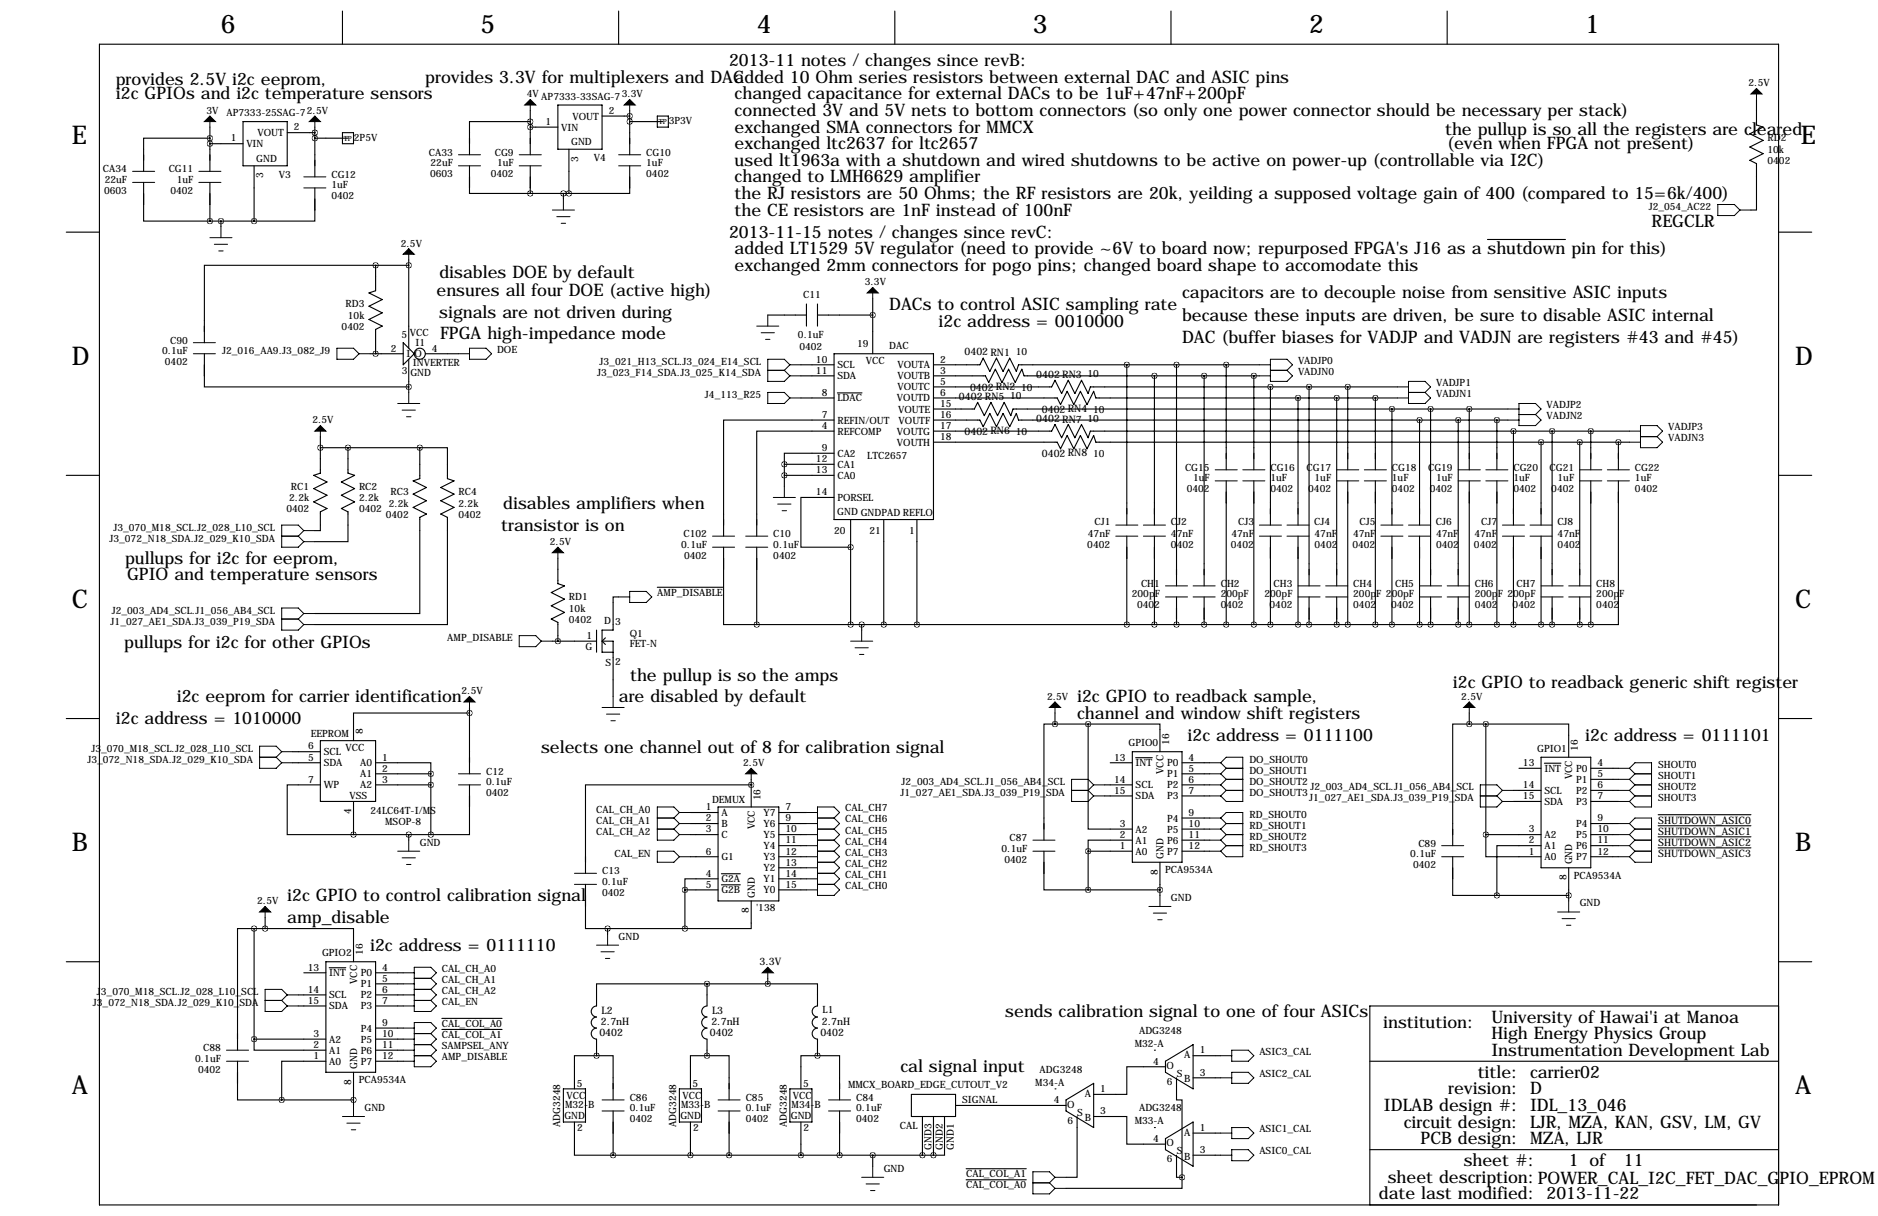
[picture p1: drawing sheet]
<svg xmlns="http://www.w3.org/2000/svg" width="432mm" height="279mm" viewBox="0 0 432 279" stroke-linecap="round" stroke-linejoin="round" font-family="sans-serif">
<defs><g id="words">
<g font-size="5.9">
<text x="50.8" y="7.6">6</text>
<text x="110.5" y="7.6">5</text>
<text x="174" y="7.6">4</text>
<text x="237.5" y="7.6">3</text>
<text x="301" y="7.6">2</text>
<text x="364.5" y="7.6">1</text>
<text x="16.5" y="33">E</text>
<text x="414" y="33">E</text>
<text x="16.5" y="83.8">D</text>
<text x="412.7" y="83.8">D</text>
<text x="16.5" y="139.7">C</text>
<text x="412.7" y="139.7">C</text>
<text x="16.5" y="195.6">B</text>
<text x="412.7" y="195.6">B</text>
<text x="16.5" y="251.5">A</text>
<text x="412.7" y="251.5">A</text>
</g>
<g font-size="4">
<text x="167.6" y="15.2">2013-11 notes / changes since revB:</text>
<text x="26.6" y="19.5">provides 2.5V i2c eeprom,</text>
<text x="26.7" y="22.9">i2c GPIOs and i2c temperature sensors</text>
<text x="97.8" y="19.1">provides 3.3V for multiplexers and DAC</text>
<text x="168.9" y="19.1">added 10 Ohm series resistors between external DAC and ASIC pins</text>
<text x="168.9" y="22.9">changed capacitance for external DACs to be 1uF+47nF+200pF</text>
<text x="168.9" y="26.7">connected 3V and 5V nets to bottom connectors (so only one power connector should be necessary per stack)</text>
<text x="168.9" y="30.5">exchanged SMA connectors for MMCX</text>
<text x="168.9" y="34.3">exchanged ltc2637 for ltc2657</text>
<text x="332.3" y="30.9">the pullup is so all the registers are cleared</text>
<text x="332.7" y="34.3">(even when FPGA not present)</text>
<text x="168.9" y="38.1">used lt1963a with a shutdown and wired shutdowns to be active on power-up (controllable via I2C)</text>
<text x="168.9" y="41.9">changed to LMH6629 amplifier</text>
<text x="168.9" y="45.7">the RJ resistors are 50 Ohms; the RF resistors are 20k, yeilding a supposed voltage gain of 400 (compared to 15=6k/400)</text>
<text x="168.9" y="49.5">the CE resistors are 1nF instead of 100nF</text>
<text x="379.7" y="52.1">REGCLR</text>
<text x="167.6" y="54.6">2013-11-15 notes / changes since revC:</text>
<text x="168.9" y="58.4">added LT1529 5V regulator (need to provide ~6V to board now; repurposed FPGA's J16 as a shutdown pin for this)</text>
<text x="101" y="63.8">disables DOE by default</text>
<text x="168.9" y="62.2">exchanged 2mm connectors for pogo pins; changed board shape to accomodate this</text>
<text x="100.4" y="68.1">ensures all four DOE (active high)</text>
<text x="204.5" y="71.1">DACs to control ASIC sampling rate</text>
<text x="271.8" y="68.6">capacitors are to decouple noise from sensitive ASIC inputs</text>
<text x="101" y="73">signals are not driven during</text>
<text x="101.2" y="77.8">FPGA high-impedance mode</text>
<text x="215.8" y="75.2">i2c address = 0010000</text>
<text x="271.8" y="73.7">because these inputs are driven, be sure to disable ASIC internal</text>
<text x="271.8" y="78.7">DAC (buffer biases for VADJP and VADJN are registers #43 and #45)</text>
<text x="115.7" y="116.8">disables amplifiers when</text>
<text x="115.3" y="121.9">transistor is on</text>
<text x="28.8" y="129.7">pullups for i2c for eeprom,</text>
<text x="29.2" y="133.3">GPIO and temperature sensors</text>
<text x="28.5" y="148.8">pullups for i2c for other GPIOs</text>
<text x="40.6" y="161.3">i2c eeprom for carrier identification</text>
<text x="142.3" y="161.4">are disabled by default</text>
<text x="144.9" y="156.4">the pullup is so the amps</text>
<text x="247.6" y="161.3">i2c GPIO to readback sample,</text>
<text x="334.1" y="158.1">i2c GPIO to readback generic shift register</text>
<text x="26.7" y="166.4">i2c address = 1010000</text>
<text x="247.6" y="165.1">channel and window shift registers</text>
<text x="124.4" y="172.9">selects one channel out of 8 for calibration signal</text>
<text x="273" y="170.2">i2c address = 0111100</text>
<text x="364.5" y="170.2">i2c address = 0111101</text>
<text x="66" y="207">i2c GPIO to control calibration signal</text>
<text x="66" y="212.1">amp_disable</text>
<text x="85.1" y="218.4">i2c address = 0111110</text>
<text x="231.1" y="233.7">sends calibration signal to one of four ASICs</text>
<text x="318" y="236.2">institution:</text>
<text x="342.9" y="234.9">University of Hawai'i at Manoa</text>
<text x="342.9" y="238.8">High Energy Physics Group</text>
<text x="342.9" y="242.6">Instrumentation Development Lab</text>
<text x="207" y="246.4">cal signal input</text>
<text x="333" y="251.5">revision: D</text>
<text x="339.8" y="247.6">title: carrier02</text>
<text x="318.2" y="255.3">IDLAB design #: IDL_13_046</text>
<text x="322.8" y="259.1">circuit design: LJR, MZA, KAN, GSV, LM, GV</text>
<text x="326.6" y="262.9">PCB design: MZA, LJR</text>
<text x="336.5" y="268">sheet #:</text>
<text x="360.7" y="268">1 of</text>
<text x="373.4" y="267.9">11</text>
<text x="317" y="275.6">date last modified: 2013-11-22</text>
<text x="319.1" y="271.8">sheet description: POWER_CAL_I2C_FET_DAC_GPIO_EPROM</text>
</g>
<g font-size="2.4">
<text x="221.8" y="81.7">0402 RN1</text>
<text x="223" y="89.8">0402 RN2</text>
<text x="238.3" y="86.8">0402 RN3</text>
<text x="220.5" y="91.8">0402 RN5</text>
<text x="239.5" y="94.8">0402 RN4</text>
<text x="221.8" y="99.9">0402 RN6</text>
<text x="238.3" y="96.9">0402 RN7</text>
<text x="239.5" y="105">0402 RN8</text>
<text x="381.3" y="189.2">SHUTDOWN_ASIC0</text>
<text x="381.3" y="191.8">SHUTDOWN_ASIC1</text>
<text x="381.3" y="194.3">SHUTDOWN_ASIC2</text>
<text x="381.3" y="196.8">SHUTDOWN_ASIC3</text>
<text x="174.6" y="221.7">3.3V</text>
<text x="138.3" y="232.9">L2</text>
<text x="163.7" y="232.9">L3</text>
<text x="137.8" y="237.9">0402</text>
<text x="138.2" y="235.5">2.7nH</text>
<text x="163.2" y="237.9">0402</text>
<text x="163.6" y="235.5">2.7nH</text>
<text x="188.6" y="237.9">0402</text>
<text x="189" y="235.5">2.7nH</text>
</g>
<g font-size="2.3">
<text x="121.1" y="22.4">4V</text>
<text x="124.5" y="22.9">AP7333-33SAG-7</text>
<text x="143" y="22.4">3.3V</text>
<text x="402" y="19.8">2.5V</text>
<text x="47.5" y="26.2">3V</text>
<text x="52.1" y="26.8">AP7333-25SAG-7</text>
<text x="67.6" y="30">2</text>
<text x="70.6" y="26.2">2.5V</text>
<text x="125.4" y="28.7">1</text>
<text x="131.6" y="27.5">VOUT</text>
<text x="140" y="26.2">2</text>
<text x="153.8" y="28.5">3P3V</text>
<text x="53" y="32.5">1</text>
<text x="56.6" y="33.8">VIN</text>
<text x="59.2" y="31.3">VOUT</text>
<text x="81.4" y="32.4">2P5V</text>
<text x="98.6" y="35.8">CA33</text>
<text x="113.8" y="35.8">CG9</text>
<text x="129" y="30">VIN</text>
<text x="131.3" y="33.3">GND</text>
<text x="148.6" y="35.8">CG10</text>
<text x="406.4" y="32.5">RD2</text>
<text x="406.4" y="35.1">10k</text>
<text x="23.7" y="39.6">CA34</text>
<text x="24.1" y="42">22uF</text>
<text x="38.8" y="39.6">CG11</text>
<text x="40.6" y="42">1uF</text>
<text x="58.9" y="37.1">GND</text>
<text x="60.5" y="40.9" transform="rotate(-90 60.5 40.9)">3</text>
<text x="64.1" y="40.9">V3</text>
<text x="76.2" y="40.9">CG12</text>
<text x="98.9" y="40.7">0603</text>
<text x="99" y="38.2">22uF</text>
<text x="112.8" y="40.7">0402</text>
<text x="114.3" y="38.2">1uF</text>
<text x="132.9" y="37.1" transform="rotate(-90 132.9 37.1)">3</text>
<text x="136.5" y="37.1">V4</text>
<text x="148.6" y="38.2">1uF</text>
<text x="148.6" y="40.7">0402</text>
<text x="406.4" y="37.7">0402</text>
<text x="23.9" y="44.5">0603</text>
<text x="39.2" y="44.5">0402</text>
<text x="76.2" y="43.3">1uF</text>
<text x="76.2" y="45.8">0402</text>
<text x="379.1" y="48.3">J2_054_AC22</text>
<text x="92.2" y="56.6">2.5V</text>
<text x="198.8" y="65.5">3.3V</text>
<text x="79.5" y="70.6">RD3</text>
<text x="184.6" y="68.6">C11</text>
<text x="78.5" y="75.8">0402</text>
<text x="80" y="73.2">10k</text>
<text x="92.3" y="77.6">5</text>
<text x="94.2" y="77.2">VCC</text>
<text x="183.5" y="77.6">0.1uF</text>
<text x="37.2" y="81.4">0.1uF</text>
<text x="37.9" y="83.9">0402</text>
<text x="39.1" y="79">C90</text>
<text x="51" y="81.3">J2_016_AA9.J3_082_J9</text>
<text x="89.9" y="80.8">2</text>
<text x="93.5" y="82.1">I O</text>
<text x="95.6" y="79.5">I1</text>
<text x="99.3" y="80.8">4</text>
<text x="114.3" y="81">DOE</text>
<text x="137.8" y="83.8">J3_021_H13_SCL.J3_024_E14_SCL</text>
<text x="183.8" y="80.4">0402</text>
<text x="187.6" y="83.3">10</text>
<text x="197.1" y="79.8">19</text>
<text x="199.1" y="83.6">VCC</text>
<text x="204.5" y="80.3">DAC</text>
<text x="216.2" y="83.3">2</text>
<text x="233.5" y="81.6">10</text>
<text x="298.4" y="83.6">VADJP0</text>
<text x="92.4" y="85.9">3</text>
<text x="94.4" y="86.4">GND</text>
<text x="94.9" y="84.1">INVERTER</text>
<text x="137.3" y="86.4">J3_023_F14_SDA.J3_025_K14_SDA</text>
<text x="187.6" y="85.9">11</text>
<text x="192.5" y="84.6">SCL</text>
<text x="192.5" y="87.2">SDA</text>
<text x="206.4" y="84.6">VOUTA</text>
<text x="206.4" y="87.2">VOUTB</text>
<text x="206.4" y="89.7">VOUTC</text>
<text x="216.2" y="85.9">3</text>
<text x="216.2" y="88.4">5</text>
<text x="234.8" y="89.8">10</text>
<text x="250" y="86.7">10</text>
<text x="298.4" y="86.1">VADJN0</text>
<text x="330.2" y="88.6">VADJP1</text>
<text x="162.1" y="91.4">J4_113_R25</text>
<text x="188.9" y="90.9">8</text>
<text x="192.5" y="92.2">LDAC</text>
<text x="206.2" y="92.2">VOUTD</text>
<text x="206.5" y="94.8">VOUTE</text>
<text x="216.2" y="90.9">6</text>
<text x="216.2" y="93.5">15</text>
<text x="232.3" y="91.8">10</text>
<text x="251.3" y="94.8">10</text>
<text x="330.2" y="91.2">VADJN1</text>
<text x="355.6" y="93.7">VADJP2</text>
<text x="71.8" y="97.3">2.5V</text>
<text x="188.9" y="98.6">4</text>
<text x="188.9" y="96">7</text>
<text x="192.5" y="99.9">REFCOMP</text>
<text x="192.5" y="97.3">REFIN/OUT</text>
<text x="206.2" y="99.9">VOUTG</text>
<text x="206.6" y="97.3">VOUTF</text>
<text x="216.2" y="96">16</text>
<text x="216.2" y="98.6">17</text>
<text x="216.2" y="101.1">18</text>
<text x="233.5" y="99.9">10</text>
<text x="250" y="96.9">10</text>
<text x="355.6" y="96.3">VADJN2</text>
<text x="383.5" y="98.8">VADJP3</text>
<text x="383.5" y="101.3">VADJN3</text>
<text x="187.6" y="106.2">12</text>
<text x="188.9" y="103.6">9</text>
<text x="192.5" y="104.9">CA2</text>
<text x="192.5" y="107.5">CA1</text>
<text x="199.4" y="105.5">LTC2657</text>
<text x="206.2" y="102.4">VOUTH</text>
<text x="251.3" y="105">10</text>
<text x="66.9" y="112.5">RC1</text>
<text x="82.5" y="112.5">RC2</text>
<text x="89.8" y="113.8">RC3</text>
<text x="105.4" y="113.8">RC4</text>
<text x="187.6" y="108.7">13</text>
<text x="187.6" y="113.8">14</text>
<text x="192.5" y="110">CA0</text>
<text x="272.5" y="108.2">CG15</text>
<text x="272.9" y="113.1">0402</text>
<text x="274.3" y="110.6">1uF</text>
<text x="292.1" y="108.2">CG16</text>
<text x="292.1" y="110.6">1uF</text>
<text x="292.1" y="113.1">0402</text>
<text x="300.4" y="108.2">CG17</text>
<text x="300.8" y="113.1">0402</text>
<text x="302.2" y="110.6">1uF</text>
<text x="320" y="108.2">CG18</text>
<text x="320" y="110.6">1uF</text>
<text x="320" y="113.1">0402</text>
<text x="328.3" y="108.2">CG19</text>
<text x="328.7" y="113.1">0402</text>
<text x="330.2" y="110.6">1uF</text>
<text x="348" y="108.2">CG20</text>
<text x="348" y="110.6">1uF</text>
<text x="348" y="113.1">0402</text>
<text x="356.3" y="108.2">CG21</text>
<text x="356.7" y="113.1">0402</text>
<text x="358.1" y="110.6">1uF</text>
<text x="375.9" y="108.2">CG22</text>
<text x="375.9" y="110.6">1uF</text>
<text x="375.9" y="113.1">0402</text>
<text x="65.8" y="117.7">0402</text>
<text x="66.5" y="115.2">2.2k</text>
<text x="82.5" y="115.2">2.2k</text>
<text x="82.5" y="117.7">0402</text>
<text x="88.7" y="119">0402</text>
<text x="89.4" y="116.4">2.2k</text>
<text x="105.4" y="116.4">2.2k</text>
<text x="105.4" y="119">0402</text>
<text x="192.5" y="118.4">GND GNDPAD REFLO</text>
<text x="192.5" y="115.1">PORSEL</text>
<text x="25.2" y="124.5">J3_072_N18_SDA.J2_029_K10_SDA</text>
<text x="26.1" y="121.9">J3_070_M18_SCL.J2_028_L10_SCL</text>
<text x="126.4" y="125.2">2.5V</text>
<text x="156.6" y="125.8">0.1uF</text>
<text x="157.2" y="123.4">C102</text>
<text x="177.8" y="123.4">C10</text>
<text x="177.8" y="125.8">0.1uF</text>
<text x="191.8" y="122.8">20</text>
<text x="199.9" y="122.8">21</text>
<text x="209" y="122.8">1</text>
<text x="250" y="125.8">0402</text>
<text x="250.1" y="123.3">47nF</text>
<text x="251.6" y="120.6">CJ1</text>
<text x="269.2" y="120.6">CJ2</text>
<text x="269.2" y="123.3">47nF</text>
<text x="269.2" y="125.8">0402</text>
<text x="283" y="125.8">0402</text>
<text x="283.2" y="123.3">47nF</text>
<text x="284.7" y="120.6">CJ3</text>
<text x="302.2" y="120.6">CJ4</text>
<text x="302.3" y="123.3">47nF</text>
<text x="302.3" y="125.8">0402</text>
<text x="311" y="125.8">0402</text>
<text x="311.1" y="123.3">47nF</text>
<text x="312.6" y="120.6">CJ5</text>
<text x="330.1" y="120.6">CJ6</text>
<text x="330.2" y="123.3">47nF</text>
<text x="330.2" y="125.8">0402</text>
<text x="338.9" y="125.8">0402</text>
<text x="339" y="123.3">47nF</text>
<text x="340.5" y="120.6">CJ7</text>
<text x="358.1" y="120.6">CJ8</text>
<text x="358.1" y="123.3">47nF</text>
<text x="358.1" y="125.8">0402</text>
<text x="157.3" y="128.4">0402</text>
<text x="177.8" y="128.4">0402</text>
<text x="130.8" y="137.9">RD1</text>
<text x="151.1" y="136.9">AMP_DISABLE</text>
<text x="260.2" y="137.2">200pF</text>
<text x="262.4" y="134.9">CH1</text>
<text x="280.7" y="134.9">CH2</text>
<text x="280.7" y="137.2">200pF</text>
<text x="290.7" y="137.2">200pF</text>
<text x="292.8" y="134.9">CH3</text>
<text x="311.1" y="134.9">CH4</text>
<text x="311.1" y="137.2">200pF 200pF</text>
<text x="320.8" y="134.9">CH5</text>
<text x="339.1" y="134.9">CH6</text>
<text x="339.1" y="137.2">200pF 200pF</text>
<text x="348.7" y="134.9">CH7</text>
<text x="367" y="134.9">CH8</text>
<text x="367" y="137.2">200pF</text>
<text x="25.4" y="143.5">J1_027_AE1_SDA.J3_039_P19_SDA</text>
<text x="25.7" y="141">J2_003_AD4_SCL.J1_056_AB4_SCL</text>
<text x="130.8" y="140.6">10k</text>
<text x="130.8" y="143.1">0402</text>
<text x="138.9" y="143.3">D 3</text>
<text x="261.4" y="139.8">0402</text>
<text x="280.7" y="139.8">0402</text>
<text x="291.9" y="139.8">0402</text>
<text x="311.1" y="139.8">0402</text>
<text x="319.8" y="139.8">0402</text>
<text x="339.1" y="139.8">0402</text>
<text x="347.8" y="139.8">0402</text>
<text x="367" y="139.8">0402</text>
<text x="102.8" y="147.3">AMP_DISABLE</text>
<text x="134.6" y="149.4">G</text>
<text x="134.8" y="146.8">1</text>
<text x="144.8" y="146.3">Q1</text>
<text x="144.8" y="148.7">FET-N</text>
<text x="139.2" y="153">S</text>
<text x="141.4" y="152.7">2</text>
<text x="106.1" y="159.5">2.5V</text>
<text x="240.7" y="160.8">2.5V</text>
<text x="336" y="160.8">2.5V</text>
<text x="21" y="172.7">J3_070_M18_SCL.J2_028_L10_SCL</text>
<text x="70.8" y="172.2">6</text>
<text x="71.4" y="169.3">EEPROM</text>
<text x="74.4" y="173.5">SCL</text>
<text x="79.5" y="172.5">VCC</text>
<text x="83.4" y="168.7" transform="rotate(-90 83.4 168.7)">8</text>
<text x="259.5" y="171.4">GPIO0</text>
<text x="268.8" y="171.2" transform="rotate(-90 268.8 171.2)">16</text>
<text x="353.4" y="172.7">GPIO1</text>
<text x="362.8" y="172.5" transform="rotate(-90 362.8 172.5)">16</text>
<text x="20.1" y="175.3">J3_072_N18_SDA.J2_029_K10_SDA</text>
<text x="70.8" y="174.8">5</text>
<text x="70.8" y="179.8">7</text>
<text x="74.4" y="176.1">SDA</text>
<text x="82.8" y="176.1">A0</text>
<text x="82.8" y="178.6">A1</text>
<text x="87.9" y="174.8">1</text>
<text x="87.9" y="177.3">2</text>
<text x="87.9" y="179.8">3</text>
<text x="111.8" y="178.1">C12</text>
<text x="170.9" y="176">2.5V</text>
<text x="256.2" y="179.8">14</text>
<text x="256.2" y="174.8">13</text>
<text x="261.1" y="176.1">INT</text>
<text x="267.5" y="177.8" transform="rotate(-90 267.5 177.8)">VCC</text>
<text x="268.4" y="178.6">P1</text>
<text x="268.4" y="176.1">P0</text>
<text x="273.3" y="179.8">6</text>
<text x="273.3" y="177.3">5</text>
<text x="273.3" y="174.8">4</text>
<text x="287.3" y="175.3">DO_SHOUT0</text>
<text x="287.3" y="177.8">DO_SHOUT1</text>
<text x="350.2" y="176">13</text>
<text x="355.1" y="177.3">INT</text>
<text x="361.5" y="179.1" transform="rotate(-90 361.5 179.1)">VCC</text>
<text x="362.4" y="179.9">P1</text>
<text x="362.4" y="177.3">P0</text>
<text x="367.3" y="178.6">5</text>
<text x="367.3" y="176">4</text>
<text x="381.3" y="176.5">SHOUT0</text>
<text x="381.3" y="179.1">SHOUT1</text>
<text x="74.4" y="181.1">WP</text>
<text x="80.3" y="183.5">VSS</text>
<text x="82.8" y="181.1">A2</text>
<text x="111.8" y="180.4">0.1uF</text>
<text x="111.8" y="183">0402</text>
<text x="163.7" y="184.5">DEMUX</text>
<text x="174.8" y="183.9" transform="rotate(-90 174.8 183.9)">16</text>
<text x="207" y="182.9">J1_027_AE1_SDA.J3_039_P19_SDA</text>
<text x="207.3" y="180.3">J2_003_AD4_SCL.J1_056_AB4_SCL</text>
<text x="256.2" y="182.4">15</text>
<text x="261.1" y="183.7">SDA</text>
<text x="261.1" y="181.1">SCL</text>
<text x="268.4" y="183.7">P3</text>
<text x="268.4" y="181.1">P2</text>
<text x="273.3" y="182.4">7</text>
<text x="287.3" y="180.3">DO_SHOUT2</text>
<text x="287.3" y="182.9">DO_SHOUT3</text>
<text x="301" y="184.1">J1_027_AE1_SDA.J3_039_P19_SDA</text>
<text x="301.3" y="181.6">J2_003_AD4_SCL.J1_056_AB4_SCL</text>
<text x="350.2" y="183.6">15</text>
<text x="350.2" y="181.1">14</text>
<text x="355.1" y="185">SDA</text>
<text x="355.1" y="182.4">SCL</text>
<text x="362.4" y="185">P3</text>
<text x="362.4" y="182.4">P2</text>
<text x="367.3" y="183.6">7</text>
<text x="367.3" y="181.1">6</text>
<text x="381.3" y="181.6">SHOUT2</text>
<text x="381.3" y="184.1">SHOUT3</text>
<text x="80.8" y="187" transform="rotate(-90 80.8 187)">4</text>
<text x="85.2" y="187">24LC64T-I/MS</text>
<text x="88.6" y="189.6">MSOP-8</text>
<text x="137.1" y="189.2">CAL_CH_A1</text>
<text x="137.1" y="186.7">CAL_CH_A0</text>
<text x="137.1" y="191.8">CAL_CH_A2</text>
<text x="162.3" y="186.2">1</text>
<text x="162.3" y="188.7">2</text>
<text x="162.3" y="191.3">3</text>
<text x="165.9" y="187.5">A</text>
<text x="165.9" y="190">B</text>
<text x="173.5" y="190.5" transform="rotate(-90 173.5 190.5)">VCC</text>
<text x="175.5" y="187.5">Y7</text>
<text x="175.5" y="190">Y6</text>
<text x="180.6" y="186.2">7</text>
<text x="180.6" y="188.7">9</text>
<text x="180.6" y="191.3">10</text>
<text x="194.3" y="186.4">CAL_CH7</text>
<text x="194.3" y="189">CAL_CH6</text>
<text x="194.3" y="191.5">CAL_CH5</text>
<text x="257.5" y="190">3</text>
<text x="261.1" y="191.3">A2</text>
<text x="268.4" y="191.3">P5</text>
<text x="268.4" y="188.8">P4</text>
<text x="273.3" y="190">10</text>
<text x="273.3" y="187.5">9</text>
<text x="287.3" y="188">RD_SHOUT0</text>
<text x="287.3" y="190.5">RD_SHOUT1</text>
<text x="351.5" y="191.3">3</text>
<text x="362.4" y="190">P4</text>
<text x="367.3" y="191.3">10</text>
<text x="367.3" y="188.7">9</text>
<text x="96.5" y="194.3">GND</text>
<text x="141.3" y="196.8">CAL_EN</text>
<text x="162.3" y="196.3">6</text>
<text x="165.9" y="192.6">C</text>
<text x="165.9" y="197.7">G1</text>
<text x="175.5" y="192.6">Y5</text>
<text x="175.5" y="195.1">Y4</text>
<text x="175.5" y="197.7">Y3</text>
<text x="180.6" y="193.8">11</text>
<text x="180.6" y="196.3">12</text>
<text x="194.3" y="194.1">CAL_CH4</text>
<text x="194.3" y="196.6">CAL_CH3</text>
<text x="230.3" y="195.7">0.1uF</text>
<text x="232.1" y="193.3">C87</text>
<text x="257.5" y="195.1">1</text>
<text x="257.5" y="192.5">2</text>
<text x="261.1" y="196.4">A0</text>
<text x="261.1" y="193.8">A1</text>
<text x="267.5" y="197.4" transform="rotate(-90 267.5 197.4)">GND</text>
<text x="268.4" y="196.4">P7</text>
<text x="268.4" y="193.8">P6</text>
<text x="273.3" y="195.1">12</text>
<text x="273.3" y="192.5">11</text>
<text x="287.3" y="193">RD_SHOUT2</text>
<text x="287.3" y="195.6">RD_SHOUT3</text>
<text x="324.3" y="196.9">0.1uF</text>
<text x="326.1" y="194.6">C89</text>
<text x="351.5" y="196.3">1</text>
<text x="351.5" y="193.8">2</text>
<text x="355.1" y="197.7">A0</text>
<text x="355.1" y="192.6">A2</text>
<text x="355.1" y="195.1">A1</text>
<text x="362.4" y="197.7">P7</text>
<text x="362.4" y="195.1">P6</text>
<text x="362.4" y="192.6">P5</text>
<text x="367.3" y="196.3">12</text>
<text x="367.3" y="193.8">11</text>
<text x="138.4" y="200.9">C13</text>
<text x="138.4" y="203.3">0.1uF</text>
<text x="162.3" y="201.4">4</text>
<text x="162.3" y="204">5</text>
<text x="165.9" y="202.7">G2A</text>
<text x="175.5" y="200.2">Y2</text>
<text x="175.5" y="202.7">Y1</text>
<text x="180.6" y="198.9">13</text>
<text x="180.6" y="201.4">14</text>
<text x="180.6" y="204">15</text>
<text x="194.3" y="199.1">CAL_CH2</text>
<text x="194.3" y="201.7">CAL_CH1</text>
<text x="230.9" y="198.2">0402</text>
<text x="266.2" y="201" transform="rotate(-90 266.2 201)">8</text>
<text x="267.9" y="200.6">PCA9534A</text>
<text x="324.9" y="199.5">0402</text>
<text x="360.2" y="202.2" transform="rotate(-90 360.2 202.2)">8</text>
<text x="361.5" y="198.6" transform="rotate(-90 361.5 198.6)">GND</text>
<text x="361.9" y="201.9">PCA9534A</text>
<text x="59.1" y="207.8">2.5V</text>
<text x="138.4" y="205.8">0402</text>
<text x="165.9" y="205.3">G2B</text>
<text x="172.2" y="209.9" transform="rotate(-90 172.2 209.9)">8</text>
<text x="173.5" y="206.2" transform="rotate(-90 173.5 206.2)">GND</text>
<text x="173.8" y="209.2">'138</text>
<text x="175.5" y="205.3">Y0</text>
<text x="194.3" y="204.2">CAL_CH0</text>
<text x="269.2" y="207">GND</text>
<text x="363.2" y="208.3">GND</text>
<text x="142.2" y="215.9">GND</text>
<text x="74" y="219.7">GPIO2</text>
<text x="83.4" y="219.5" transform="rotate(-90 83.4 219.5)">16</text>
<text x="70.8" y="223">13</text>
<text x="75.7" y="224.3">INT</text>
<text x="82.1" y="226.1" transform="rotate(-90 82.1 226.1)">VCC</text>
<text x="83" y="226.9">P1</text>
<text x="83" y="224.3">P0</text>
<text x="87.9" y="225.6">5</text>
<text x="87.9" y="223">4</text>
<text x="101.6" y="223.3">CAL_CH_A0</text>
<text x="101.6" y="225.8">CAL_CH_A1</text>
<text x="21.4" y="231.1">J3_072_N18_SDA.J2_029_K10_SDA</text>
<text x="22.3" y="228.6">J3_070_M18_SCL.J2_028_L10_SCL</text>
<text x="70.8" y="230.6">15</text>
<text x="70.8" y="228.1">14</text>
<text x="75.7" y="231.9">SDA</text>
<text x="75.7" y="229.4">SCL</text>
<text x="83" y="231.9">P3</text>
<text x="83" y="229.4">P2</text>
<text x="87.9" y="230.6">7</text>
<text x="87.9" y="228.1">6</text>
<text x="101.6" y="230.9">CAL_EN</text>
<text x="101.6" y="228.3">CAL_CH_A2</text>
<text x="189.1" y="232.9">L1</text>
<text x="72.1" y="238.3">3</text>
<text x="75.7" y="239.6">A2</text>
<text x="83" y="239.6">P5</text>
<text x="83" y="237">P4</text>
<text x="87.9" y="238.3">10</text>
<text x="87.9" y="235.7">9</text>
<text x="101.6" y="236">CAL_COL_A0</text>
<text x="101.6" y="238.5">CAL_COL_A1</text>
<text x="261.9" y="237.6">ADG3248</text>
<text x="44.9" y="243.9">0.1uF</text>
<text x="46.7" y="241.6">C88</text>
<text x="72.1" y="243.3">1</text>
<text x="72.1" y="240.8">2</text>
<text x="75.7" y="244.6">A0</text>
<text x="75.7" y="242.1">A1</text>
<text x="82.1" y="245.6" transform="rotate(-90 82.1 245.6)">GND</text>
<text x="83" y="244.6">P7</text>
<text x="83" y="242.1">P6</text>
<text x="87.9" y="243.3">12</text>
<text x="87.9" y="240.8">11</text>
<text x="101.6" y="243.6">AMP_DISABLE</text>
<text x="101.6" y="241">SAMPSEL_ANY</text>
<text x="260.9" y="240.5">M32-A</text>
<text x="265.1" y="244.6">4</text>
<text x="268.2" y="245.6">O</text>
<text x="272.3" y="243.2">A</text>
<text x="275.8" y="242.1">1</text>
<text x="289.6" y="242.3">ASIC3_CAL</text>
<text x="45.5" y="246.5">0402</text>
<text x="80.8" y="249.2" transform="rotate(-90 80.8 249.2)">8</text>
<text x="82.5" y="248.9">PCA9534A</text>
<text x="132.6" y="249.8">5</text>
<text x="159.3" y="249.8">5</text>
<text x="184.7" y="249.8">5</text>
<text x="195" y="250">MMCX_BOARD_EDGE_CUTOUT_V2</text>
<text x="238" y="249.4">M34-A</text>
<text x="239" y="246.5">ADG3248</text>
<text x="253" y="251">1</text>
<text x="268.3" y="249.3">6</text>
<text x="270.6" y="247.4">S</text>
<text x="272.3" y="248.7">B</text>
<text x="275.8" y="247.1">3</text>
<text x="289.6" y="247.4">ASIC2_CAL</text>
<text x="83.8" y="255.3">GND</text>
<text x="129.8" y="257.1">GND</text>
<text x="129.9" y="254.6">M32-B</text>
<text x="130.3" y="252.4">VCC</text>
<text x="144.8" y="253">C86</text>
<text x="144.8" y="255.4">0.1uF</text>
<text x="144.8" y="257.9">0402</text>
<text x="156.4" y="257.1">GND</text>
<text x="156.6" y="254.6">M33-B</text>
<text x="156.9" y="252.4">VCC</text>
<text x="171.4" y="253">C85</text>
<text x="171.4" y="255.4">0.1uF</text>
<text x="171.4" y="257.9">0402</text>
<text x="181.8" y="257.1">GND</text>
<text x="182" y="254.6">M34-B</text>
<text x="182.3" y="252.4">VCC</text>
<text x="196.8" y="253">C84</text>
<text x="196.8" y="255.4">0.1uF</text>
<text x="196.8" y="257.9">0402</text>
<text x="221.2" y="253.5">SIGNAL</text>
<text x="242.3" y="253.5">4</text>
<text x="245.4" y="254.5">O</text>
<text x="247.7" y="256.3">S</text>
<text x="249.4" y="252.1">A</text>
<text x="249.4" y="257.5">B</text>
<text x="253" y="256">3</text>
<text x="261.9" y="255.4">ADG3248</text>
<text x="128.8" y="258.9" transform="rotate(-90 128.8 258.9)">ADG3248</text>
<text x="132.7" y="259.8">2</text>
<text x="155.5" y="258.9" transform="rotate(-90 155.5 258.9)">ADG3248</text>
<text x="159.4" y="259.8">2</text>
<text x="180.9" y="258.9" transform="rotate(-90 180.9 258.9)">ADG3248</text>
<text x="184.8" y="259.8">2</text>
<text x="206.9" y="259.5">CAL</text>
<text x="245.4" y="258.2">6</text>
<text x="260.9" y="258.3">M33-A</text>
<text x="265.1" y="262.4">4</text>
<text x="268.2" y="263.4">O</text>
<text x="272.3" y="261">A</text>
<text x="275.8" y="259.8">1</text>
<text x="289.6" y="260.1">ASIC1_CAL</text>
<text x="203.2" y="269.2">GND</text>
<text x="214.2" y="264.1" transform="rotate(-90 214.2 264.1)">GND3</text>
<text x="216.7" y="264.1" transform="rotate(-90 216.7 264.1)">GND2</text>
<text x="219.3" y="264.1" transform="rotate(-90 219.3 264.1)">GND1</text>
<text x="268.3" y="267.1">6</text>
<text x="270.6" y="265.2">S</text>
<text x="272.3" y="266.4">B</text>
<text x="275.8" y="264.9">3</text>
<text x="289.6" y="265.2">ASIC0_CAL</text>
<text x="222.1" y="270.5">CAL_COL_A1</text>
<text x="222.1" y="273">CAL_COL_A0</text>
</g>
<g font-size="1.6">
<text x="151.5" y="28.5">TP</text>
<text x="79.1" y="32.3">TP</text>
</g>
</g></defs>
<g fill="none" stroke="#000" stroke-width=".25">
<path d="M22.9 10.2h386v266.7h-386zM78.7 2.5v7.7M142.2 2.5v7.7M205.7 2.5v7.7M269.2 2.5v7.7M332.7 2.5v7.7M48.3 31.8h-15.3v7.6M48.3 33h7.6M48.3 29.2v10.2M55.9 27.9h10.1v10.2h-10.1zM58.4 38.1v12.7M66 30.5h6.4"/>
<path d="M72.4 31.8h7.6M72.4 29.2v11.4M78.7 30.5h2.6v2.5h-2.6zM107.9 38.1v6.3h14M121.9 27.9h-14v7.7M121.9 25.4v10.2M121.9 38.1v6.3M121.9 29.2h6.4M128.3 24.1h10.1v10.2h-10.1zM130.8 34.3v10.1M138.4 26.7h6.4M144.8 38.1v6.3h-14"/>
<path d="M144.8 25.4v10.2M144.8 27.9h7.6M151.1 26.7h2.6v2.5h-2.6zM403.9 22.9v5.8l1.5 .5-3.1 1.5 3.1 1.6-3.1 1.5 3.1 1.5-3.1 1.5 1.6 .8v10.7h-1.3M15.2 53.3h7.7M33 41.9v8.9h15.3M48.3 41.9v8.9M48.3 50.8h10.1M50.8 50.8v1.3M72.4 43.2v7.6h-14M94 59.7v20.3M121.9 44.4h8.9"/>
<path d="M129.5 44.4v1.3M342 55h17.9M408.9 53.3h7.7M86.4 61h-39.4v17.7M86.4 61v5.8l-1.6 .5 3.1 1.5-3.1 1.6 3.1 1.5-3.1 1.5 3.1 1.5-1.5 .8v5.6M86.4 61h7.6M92.7 78.7l2.5 2.6-2.5 2.5zM176.5 72.4h8.9M185.4 69.8v5.1M188 69.8v5.1M188 72.4h12.7M200.7 68.6v12.7"/>
<path d="M47 81.3v7.6h47M85.1 81.3h7.6M94 82.5v7.7M97.8 81.3h7.6M184.1 83.8h7.7M184.1 86.4h7.7M184.1 91.4h7.7M191.8 99.1h-17.8v24.1M191.8 96.5h-25.4v26.7M191.8 81.3h22.8v38.1h-22.8zM192.5 90.3h5.7M214.6 83.8h10.7l.8-1.5 1.5 3 1.5-3 1.5 3 1.6-3 1.5 3 .5-1.5h55.4"/>
<path d="M214.6 86.4h12l.7 1.5 1.6-3.1 1.5 3.1 1.5-3.1 1.5 3.1 1.5-3.1 .6 1.6h54.1M214.6 88.9h27.2l.8-1.5 1.5 3 1.5-3 1.5 3 1.6-3 1.5 3 .5-1.5h70.6M214.6 91.4h28.5l.7 1.6 1.6-3.1 1.5 3.1 1.5-3.1 1.5 3.1 1.6-3.1 .5 1.5h69.3M214.6 94h9.4l.8-1.5 1.5 3 1.5-3 1.6 3 1.5-3 1.5 3 .5-1.5h113.8M214.6 96.5h10.7l.8 1.5 1.5-3 1.5 3 1.5-3 1.6 3 1.5-3 .5 1.5h112.5M214.6 99.1h27.2l.8-1.6 1.5 3.1 1.5-3.1 1.5 3.1 1.6-3.1 1.5 3.1 .5-1.5h123.9M259.1 83.8v36.9M265.4 86.4v34.3M270.5 83.8v50.8M276.9 86.4v48.2M281.9 83.8v24.1M288.3 86.4v21.5"/>
<path d="M292.1 88.9v31.8M298.4 91.4v29.3M301 88.9v45.7M307.3 91.4v43.2M309.9 88.9v19M316.2 91.4v16.5M320 94v26.7M326.4 96.5v24.2M328.9 94v40.6M335.3 96.5v38.1M337.8 94v13.9M344.2 96.5v11.4"/>
<path d="M348 99.1v21.6M356.9 99.1v35.5M365.8 99.1v8.8M15.2 109.2h7.7M73.7 100.3v8.4l-1.6 .5 3.1 1.5-3.1 1.6 3.1 1.5-3.1 1.5 3.1 1.5-1.5 .8v4.3h-1.3M73.7 102.9h22.8M80 102.9v5.8l1.5 .5-3 1.5 3 1.6-3 1.5 3 1.5-3 1.5 1.5 .8v6.9h-7.6M96.5 102.9h6.4v7.1l1.5 .5-3.1 1.5 3.1 1.5-3.1 1.6 3.1 1.5-3.1 1.5 1.6 .8v24.6h-30.5M96.5 102.9v7.1l-1.5 .5 3 1.5-3 1.5 3 1.6-3 1.5 3 1.5-1.5 .8v22.1h-24.1M180.3 109.2h11.5M180.3 106.7h11.5M180.3 106.7v5.1"/>
<path d="M191.8 104.1h-11.5v2.6M191.8 114.3h-7.7v11.4h11.5M195.6 119.4v24.1M203.2 119.4v24.1M210.8 119.4v24.1M214.6 101.6h28.5l.7 1.5 1.6-3 1.5 3 1.5-3 1.5 3 1.6-3 .5 1.5h122.6M281.9 110.5v33M288.3 110.5v33M309.9 110.5v33M316.2 110.5v33M337.8 110.5v33M344.2 110.5v33"/>
<path d="M354.3 101.6v19.1M363.2 101.6v33M365.8 110.5v33M372.1 110.5v33h-6.3M372.1 101.6v6.3M408.9 109.2h7.7M128.3 128.3v5.8l1.5 .5-3.1 1.5 3.1 1.6-3.1 1.5 3.1 1.5-3.1 1.5 1.6 .8v4.3M142.2 137.2h-1.2v7.6h-2.6v5.1h2.6M151.1 134.9h15.1M166.4 125.7v17.8h7.6M174 125.7v17.8M259.1 123.2v20.3"/>
<path d="M265.4 123.2v20.3M270.5 137.2v6.3M276.9 137.2v6.3M292.1 123.2v20.3M298.4 123.2v20.3M301 137.2v6.3M307.3 137.2v6.3M320 123.2v20.3M326.4 123.2v20.3M328.9 137.2v6.3M335.3 137.2v6.3M348 123.2v20.3"/>
<path d="M354.3 123.2v20.3M356.9 137.2v6.3M363.2 137.2v6.3M127 147.3h10.2M137.2 144.8v5.1M138.4 147.3h2.6v12.7M138.4 147.3l.8 .8M139.2 146.6l-.8 .7M174 143.5h191.8M198.1 143.5v1.3M15.2 165.1h7.7M67.3 175.3h6.4"/>
<path d="M67.3 172.7h6.4M73.7 170.2h12.7v13.9h-12.7zM86.4 175.3h12.7v2.5M86.4 177.8h12.7M99.1 177.8v14M107.9 163.8h-26.6v6.4M107.9 162.6v15.2M172.7 179.1v6.3M242.6 166.4h-2.6v26.6M242.6 166.4h7.6M242.6 163.8v2.6M250.2 166.4v24.1h10.1"/>
<path d="M250.2 166.4h16.5v6.3M255.3 175.3h5M260.3 172.7h11.5v25.4h-11.5zM261.1 174.1h3.8M271.8 175.3h6.3M271.8 177.8h6.3M337.8 166.4h-3.8v27.9M337.8 163.8v2.6M337.8 166.4h3.8M341.6 166.4h19.1v7.6M341.6 166.4v25.4M349.2 176.5h5.1"/>
<path d="M354.3 174h11.5v25.4h-11.5zM355.1 175.4h3.8M365.8 176.5h6.3M365.8 179.1h6.3M408.9 165.1h7.7M73.7 180.3h-7.7v11.5h15.3M81.3 184.1v7.7M81.3 191.8h17.8M86.4 180.3h12.7M94 191.8v1.2M107.9 180.3v11.5h-8.8M158.7 186.7h6.4"/>
<path d="M158.7 189.2h6.4M158.7 191.8h6.4M158.7 196.8h6.4M165.1 185.4h14v21.6h-14zM172.7 180.3h.1M172.7 180.3h-38.1v20.4M179.1 186.7h6.3M179.1 189.2h6.3M179.1 191.8h6.3M179.1 196.8h6.3M179.1 194.3h6.3M179.1 199.4h6.3"/>
<path d="M240 195.6v8.9h10.2M250.2 195.6h10.1M250.2 195.6v8.9M254 180.3h6.3M254 182.9h6.3M260.3 193h-10.1v2.6M266.7 198.1v7.6M271.8 180.3h6.3M271.8 195.6h6.3M271.8 182.9h6.3M271.8 193h6.3M271.8 190.5h6.3"/>
<path d="M271.8 188h6.3M334 196.8v8.9h10.2M341.6 191.8v5h12.7M341.6 191.8h12.7M348 184.1h6.3M348 181.6h6.3M354.3 194.3h-10.1v11.4M360.7 199.4v7.6M365.8 184.1h6.3M365.8 189.2h6.3M365.8 191.8h6.3M365.8 196.8h6.3"/>
<path d="M365.8 194.3h6.3M365.8 181.6h6.3M381.3 187.2h21.3M381.3 189.7h21.3M381.3 192.3h21.3M381.3 194.8h21.3M58.4 213.4h-3.8v27.9M58.4 213.4v25.4M58.4 213.4h2.6M61 213.4h20.3v7.6M61 210.8v2.6M134.6 203.2v10.2h5.1"/>
<path d="M139.7 213.4h17.8M139.7 213.4v1.2M157.5 204.5h7.6M157.5 204.5v8.9M165.1 201.9h-7.6v2.6M165.9 200.8h4.3M165.9 203.3h4.3M172.7 207v6.4h-15.2M179.1 201.9h6.3M179.1 204.5h6.3M250.2 204.5h16.5M344.2 205.7h16.5"/>
<path d="M15.2 221h7.7M58.4 238.8v2.5h16.5M58.4 238.8h16.5M68.6 231.1h6.3M68.6 228.6h6.3M69.8 223.5h5.1M74.9 221h11.5v25.4h-11.5zM75.7 222.4h3.8M86.4 231.1h6.3M86.4 228.6h6.3M86.4 223.5h6.3M86.4 238.8h6.3"/>
<path d="M86.4 236.2h6.3M86.4 226.1h6.3M101.6 234h13.8M101.6 236.5h13.8M137.2 236.2a1.27 1.27 0 0 0-1.3 1.3 1.27 1.27 0 0 0 1.2 1.3l.1 3.8M162.6 236.2a1.27 1.27 0 0 0-1.3 1.3 1.27 1.27 0 0 0 1.2 1.3l.1 3.8M162.6 226.1h-25.4v5a1.27 1.27 0 0 0-1.3 1.3 1.27 1.27 0 0 0 1.3 1.3 1.27 1.27 0 0 0-1.3 1.2 1.27 1.27 0 0 0 1.2 1.3M162.6 226.1v5a1.27 1.27 0 0 0-1.3 1.3 1.27 1.27 0 0 0 1.3 1.3 1.27 1.27 0 0 0-1.3 1.2 1.27 1.27 0 0 0 1.2 1.3M162.6 226.1h13.9M176.5 226.1h11.5v5a1.27 1.27 0 0 0-1.3 1.3 1.27 1.27 0 0 0 1.3 1.3 1.27 1.27 0 0 0-1.3 1.2 1.27 1.27 0 0 0 1.2 1.3M176.5 224.8v1.3M188 236.2a1.27 1.27 0 0 0-1.3 1.3 1.27 1.27 0 0 0 1.2 1.3l.1 3.8"/>
<path d="M408.9 221h7.7M408.9 231.1h-93.9v45.8M54.6 243.8v8.9h10.2M64.8 252.7h16.5M74.9 243.8h-10.1v8.9M81.3 246.4v7.6M86.4 243.8h6.3M86.4 241.3h6.3M129.5 250.2h5.1v7.6h-5.1zM132.1 257.8v7.6h8.9M137.2 242.6h-5.1v7.6M137.2 242.6h3.8v10.1"/>
<path d="M141 255.3v10.1M156.2 250.2h5.1v7.6h-5.1zM158.7 257.8v7.6M162.6 242.6h-3.9v7.6M162.6 242.6h5v10.1M167.6 255.3v10.1M181.6 250.2h5.1v7.6h-5.1zM184.1 257.8v7.6M188 242.6h5v10.1M188 242.6h-3.9v7.6M193 255.3v10.1M209.5 251.5h10.2v5h-10.2z"/>
<path d="M212.1 256.5v8.9M214.6 256.5v8.9M217.2 256.5v8.9h-2.6M219.7 254h25.4M242.6 250.2h.1M245.1 252.7l6.4-3.8v10.2l-6.4-3.8zM247.6 256.5v14h-2.5M251.5 256.5h7.6v6.4h8.9M265.4 241.3h.1M265.4 259.1h.1M268 245.1h-8.9v6.4h-7.6M268 243.8l6.3-3.8v10.2l-6.3-3.8z"/>
<path d="M270.5 247.6v5.1h1.3v17.8M274.3 242.6h6.4M274.3 247.6h6.4M315 243.8h93.9M141 265.4h73.6M200.7 265.4v2.6M222.1 268.5h13.9M222.1 271.1h13.9M268 261.6l6.3-3.8v10.2l-6.3-3.8zM270.5 265.4v5.1h1.3M271.8 270.5v2.5h-26.7M274.3 260.3h6.4"/>
<path d="M274.3 265.4h6.4M315 264.2h93.9"/>
<circle cx="96.5" cy="81.3" r="1.27"/>
</g>
<g fill="none" stroke="#000" stroke-width=".23">
<path d="M30.5 39.4h5.1M45.7 39.4h5.1M48.3 27.9v1.3M72.4 27.9v1.3M105.4 35.6h5.1M105.4 38.1h5.1M119.4 35.6h5.1M119.4 38.1h5.1M121.9 24.1v1.3M142.2 35.6h5.1M142.2 38.1h5.1M144.8 24.1v1.3"/>
<path d="M403.9 21.6v1.3M30.5 41.9h5.1M45.7 41.9h5.1M48.3 54.6h5M49.3 56.1h3M50.3 57.7h1M50.8 52.1v2.5M69.8 40.6h5.1M69.8 43.2h5.1M94 58.4v1.3M127 48.3h5.1M128 49.8h3.1"/>
<path d="M129 51.3h1M129.5 45.7v2.6M395 47h3.8l1.2 1.3-1.2 1.2h-3.8zM400 48.3h2.6M44.4 78.7h5.1M174 74.9h5.1M175 76.5h3.1M176 78h1M176.5 72.4v2.5M200.7 67.3v1.3M44.4 81.3h5.1M73.7 99.1v1.2"/>
<path d="M77.5 80h3.8l1.2 1.3-1.2 1.2h-3.8zM82.5 81.3h2.6M91.4 92.7h5.1M92.5 94.2h3M93.5 95.8h1M94 90.2v2.5M105.4 81.3h2.5M107.9 80h3.9l1.2 1.3-1.2 1.2h-3.9zM176.5 90.2h3.8l1.3 1.2-1.3 1.3h-3.8zM176.5 85.1h3.8M180.3 85.1l1.3 1.3M181.6 83.8l-1.3-1.3h-3.8v5.1h3.8l1.3-1.2"/>
<path d="M181.6 91.4h2.5M181.6 83.8h2.5M181.6 86.4h2.5M181.6 83.8l-1.3 1.3M289.6 83.8h2.5M289.6 86.4h2.5M292.1 82.5h3.8l1.3 1.3-1.3 1.3 1.3 1.3-1.3 1.2h-3.8zM292.1 85.1h3.8M321.3 88.9h2.5M321.3 91.4h2.5M323.8 87.6h3.9l1.2 1.3-1.2 1.3 1.2 1.2-1.2 1.3h-3.9zM323.8 90.2h3.9"/>
<path d="M346.7 94h2.5M346.7 96.5h2.5M349.2 92.7h3.9l1.2 1.3-1.2 1.2 1.2 1.3-1.2 1.3h-3.9zM349.2 95.2h3.9M374.6 99.1h2.6M377.2 97.8h3.8l1.3 1.3-1.3 1.2 1.3 1.3-1.3 1.3h-3.8zM177.8 114.3h5.1M178.8 115.8h3.1M179.8 117.3h1M180.3 111.8v2.5M279.4 107.9h5.1M279.4 110.5h5.1"/>
<path d="M285.8 107.9h5M285.8 110.5h5M307.3 107.9h5.1M307.3 110.5h5.1M313.7 107.9h5.1M313.7 110.5h5.1M335.3 107.9h5.1M335.3 110.5h5.1M341.6 107.9h5.1M341.6 110.5h5.1M363.2 107.9h5.1M363.2 110.5h5.1"/>
<path d="M369.6 107.9h5M369.6 110.5h5M374.6 101.6h2.6M377.2 100.3h3.8M64.8 123.2h3.8M68.6 123.2l1.2 1.3M69.8 121.9l-1.2-1.2h-3.8v5h3.8l1.2-1.2M69.8 121.9h2.6M69.8 121.9l-1.2 1.3M69.8 124.5h2.6M128.3 127v1.3M142.2 137.2h2.6"/>
<path d="M144.8 135.9h3.8l1.3 1.3-1.3 1.2h-3.8zM163.8 123.2h5.1M163.8 125.7h5.1M171.4 123.2h5.1M171.4 125.7h5.1M256.5 123.2h5.1M256.5 120.7h5.1M262.9 123.2h5.1M262.9 120.7h5.1M268 134.6h5M268 137.2h5M274.3 134.6h5.1"/>
<path d="M274.3 137.2h5.1M289.6 123.2h5M289.6 120.7h5M295.9 123.2h5.1M295.9 120.7h5.1M298.4 134.6h5.1M298.4 137.2h5.1M304.8 134.6h5.1M304.8 137.2h5.1M317.5 123.2h5.1M317.5 120.7h5.1M323.8 123.2h5.1"/>
<path d="M323.8 120.7h5.1M326.4 134.6h5.1M326.4 137.2h5.1M332.7 134.6h5.1M332.7 137.2h5.1M345.4 123.2h5.1M345.4 120.7h5.1M351.8 123.2h5.1M351.8 120.7h5.1M354.3 134.6h5.1M354.3 137.2h5.1M360.7 134.6h5.1"/>
<path d="M360.7 137.2h5.1M64.8 142.2h3.8M68.6 142.2l1.2 1.3M69.8 141l-1.2-1.3h-3.8v5.1h3.8l1.2-1.3M69.8 141h2.6M69.8 141l-1.2 1.2M69.8 143.5h2.6M119.4 146h3.8l1.3 1.3-1.3 1.3h-3.8zM124.5 147.3h2.5M195.6 147.3h5.1M196.6 148.8h3M197.6 150.4h1"/>
<path d="M198.1 144.8v2.5M59.7 174h3.8M63.5 174l1.3 1.3M64.8 172.7h2.5M64.8 172.7l-1.3 1.3M64.8 172.7l-1.3-1.3h-3.8v5.1h3.8l1.3-1.2M64.8 175.3h2.5M105.4 177.8h5.1M107.9 161.3v1.3M138.4 162.6h5.1M139.4 164.1h3.1M140.5 165.6h1"/>
<path d="M141 160v2.6M172.7 177.8v1.3M242.6 162.6v1.2M278.1 177.8h2.6M278.1 175.3h2.6M280.7 175.3l1.2-1.3h3.9v10.1h-3.9l-1.2-1.2M280.7 175.3l1.2 1.2M280.7 177.8l1.2 1.3M281.9 176.5h3.9M281.9 179.1h3.9M281.9 179.1l-1.2 1.2M281.9 176.5l-1.2 1.3"/>
<path d="M337.8 162.6v1.2M372.1 176.5h2.5M372.1 179.1h2.5M374.6 176.5l1.3-1.2h3.8v10.1h-3.8l-1.3-1.3M374.6 176.5l1.3 1.3M374.6 179.1l1.3 1.2M375.9 177.8h3.8M375.9 177.8l-1.3 1.3M91.4 195.6h5.1M92.5 197.1h3M93.5 198.6h1M94 193v2.6"/>
<path d="M105.4 180.3h5.1M151.1 195.6h3.8l1.3 1.2-1.3 1.3h-3.8zM151.1 190.5h3.8M151.1 188h3.8M154.9 188l1.3 1.2M154.9 190.5l1.3 1.3M156.2 186.7l-1.3-1.3h-3.8v7.6h3.8l1.3-1.2M156.2 196.8h2.5M156.2 189.2h2.5M156.2 189.2l-1.3 1.3M156.2 186.7h2.5M156.2 186.7l-1.3 1.3"/>
<path d="M156.2 191.8h2.5M185.4 194.3h2.6M185.4 196.8h2.6M185.4 189.2h2.6M185.4 186.7h2.6M185.4 191.8h2.6M185.4 199.4h2.6M188 193h3.8M188 195.6h3.8M188 190.5h3.8M188 188h3.8M188 198.1h3.8"/>
<path d="M191.8 188l1.2-1.3-1.2-1.3h-3.8v20.3h3.8l1.2-1.2-1.2-1.3M191.8 188l1.2 1.2-1.2 1.3M191.8 190.5l1.2 1.3-1.2 1.2M191.8 193l1.2 1.3-1.2 1.3M191.8 195.6l1.2 1.2-1.2 1.3M191.8 198.1l1.2 1.3-1.2 1.3M237.5 193h5.1M237.5 195.6h5.1M246.4 181.6h3.8M250.2 181.6l1.3 1.3M251.5 180.3h2.5M251.5 180.3l-1.3 1.3"/>
<path d="M251.5 180.3l-1.3-1.2h-3.8v5h3.8l1.3-1.2M251.5 182.9h2.5M278.1 180.3h2.6M278.1 193h2.6M278.1 195.6h2.6M278.1 190.5h2.6M278.1 188h2.6M278.1 182.9h2.6M280.7 188l1.2-1.3h3.9v10.1h-3.9l-1.2-1.2M280.7 188l1.2 1.2M280.7 180.3l1.2 1.3M280.7 193l1.2 1.3"/>
<path d="M280.7 190.5l1.2 1.3M281.9 194.3h3.9M281.9 189.2h3.9M281.9 191.8h3.9M281.9 181.6h3.9M281.9 191.8l-1.2 1.2M281.9 189.2l-1.2 1.3M281.9 181.6l-1.2 1.3M281.9 194.3l-1.2 1.3M331.5 194.3h5M331.5 196.8h5M340.4 182.9h3.8"/>
<path d="M344.2 182.9l1.2 1.2M345.4 181.6l-1.2-1.3h-3.8v5.1h3.8l1.2-1.3M345.4 181.6h2.6M345.4 184.1h2.6M345.4 181.6l-1.2 1.3M372.1 194.3h2.5M372.1 196.8h2.5M372.1 189.2h2.5M372.1 191.8h2.5M372.1 181.6h2.5M372.1 184.1h2.5M374.6 189.2l1.3-1.2h3.8v10.1h-3.8l-1.3-1.3"/>
<path d="M374.6 181.6l1.3 1.3M374.6 189.2l1.3 1.3M374.6 191.8l1.3 1.2M374.6 194.3l1.3 1.3M375.9 180.3h3.8M375.9 193h3.8M375.9 195.6h3.8M375.9 190.5h3.8M375.9 182.9h3.8M375.9 180.3l-1.3 1.3M375.9 182.9l-1.3 1.2M375.9 190.5l-1.3 1.3"/>
<path d="M375.9 193l-1.3 1.3M375.9 195.6l-1.3 1.2M61 209.5v1.3M132.1 200.7h5.1M132.1 203.2h5.1M137.2 217.2h5M138.2 218.7h3M139.7 214.6v2.6M185.4 201.9h2.6M185.4 204.5h2.6M188 200.7h3.8M188 203.2h3.8"/>
<path d="M191.8 200.7l1.2 1.2-1.2 1.3M264.2 208.3h5M265.2 209.8h3M266.2 211.3h1M266.7 205.7v2.6M358.1 209.5h5.1M359.2 211.1h3M360.2 212.6h1M360.7 207v2.5M61 229.9h3.8M64.8 229.9l1.2 1.2M66 228.6h2.6"/>
<path d="M66 228.6l-1.2 1.3M66 228.6l-1.2-1.3h-3.8v5.1h3.8l1.2-1.3M66 231.1h2.6M92.7 228.6h2.5M92.7 231.1h2.5M92.7 236.2h2.5M92.7 238.8h2.5M92.7 223.5h2.5M92.7 226.1h2.5M95.2 229.9h3.9M95.2 227.3h3.9M95.2 237.5h3.9"/>
<path d="M95.2 224.8h3.9M99.1 224.8l1.2-1.3-1.2-1.3h-3.9v10.2h3.9l1.2-1.3-1.2-1.2M99.1 237.5l1.2-1.3-1.2-1.3h-3.9v10.2h3.9l1.2-1.3-1.2-1.2M99.1 237.5l1.2 1.3-1.2 1.2M99.1 224.8l1.2 1.3-1.2 1.2M99.1 227.3l1.2 1.3-1.2 1.3M139.2 220.2h1M176.5 223.5v1.3M52.1 241.3h5M52.1 243.8h5M78.7 256.5h5.1M79.8 258.1h3"/>
<path d="M80.8 259.6h1M81.3 254v2.5M92.7 241.3h2.5M92.7 243.8h2.5M95.2 242.6h3.9M95.2 240h3.9M99.1 240l1.2 1.3-1.2 1.3M138.4 252.7h5.1M138.4 255.3h5.1M165.1 252.7h5.1M165.1 255.3h5.1M190.5 252.7h5.1"/>
<path d="M190.5 255.3h5.1M280.7 242.6h2.5M280.7 247.6h2.5M283.2 241.3h3.8l1.3 1.3-1.3 1.2h-3.8zM283.2 246.4h3.8l1.3 1.2-1.3 1.3h-3.8zM283.2 259.1h3.8l1.3 1.2-1.3 1.3h-3.8zM198.1 270.5h5.1M199.1 272h3.1M200.2 273.6h1M200.7 268v2.5M237.5 271.8h3.8M241.3 271.8l1.3 1.2"/>
<path d="M242.6 270.5h2.5M242.6 270.5l-1.3 1.3M242.6 270.5l-1.3-1.3h-3.8v5.1h3.8l1.3-1.3M242.6 273h2.5M280.7 260.3h2.5M280.7 265.4h2.5M283.2 264.2h3.8l1.3 1.2-1.3 1.3h-3.8z"/>
</g>
<g fill="#000" stroke="#000" stroke-width=".23">
<path d="M48.3 26.7l1.2 1.2h-2.5zM72.4 26.7l1.3 1.2h-2.6zM121.9 22.9l1.3 1.2h-2.6zM144.8 22.9l1.2 1.2h-2.5zM402.6 21.6l1.3-1.3 1.2 1.3zM92.7 58.4l1.3-1.2 1.2 1.2zM199.4 67.3l1.3-1.3 1.2 1.3zM72.4 99.1l1.3-1.3 1.2 1.3zM128.3 125.7l1.2 1.3h-2.5zM106.7 161.3l1.2-1.3 1.3 1.3zM171.4 177.8l1.3-1.3 1.3 1.3zM241.3 162.6l1.3-1.3 1.2 1.3z"/>
<path d="M336.5 162.6l1.3-1.3 1.3 1.3zM59.7 209.5l1.3-1.2 1.2 1.2zM175.3 223.5l1.2-1.3 1.3 1.3z"/>
</g>
<path d="M271.7 270.5a.05 .05 0 0 0 .1 0 .05 .05 0 0 0-.1 0zM214.6 265.4a.05 .05 0 0 0 .1 0 .05 .05 0 0 0-.1 0zM200.6 265.4a.05 .05 0 0 0 .1 0 .05 .05 0 0 0-.1 0zM193 265.4a.05 .05 0 0 0 .1 0 .05 .05 0 0 0-.1 0zM184.1 265.4a.05 .05 0 0 0 .1 0 .05 .05 0 0 0-.1 0zM167.6 265.4a.05 .05 0 0 0 .1 0 .05 .05 0 0 0-.1 0zM158.7 265.4a.05 .05 0 0 0 .1 0 .05 .05 0 0 0-.1 0zM140.9 265.4a.05 .05 0 0 0 .1 0 .05 .05 0 0 0-.1 0zM129.5 44.5a.05 .05 0 0 0 .1 0 .05 .05 0 0 0-.1 0zM144.7 27.9a.05 .05 0 0 0 .1 0 .05 .05 0 0 0-.1 0zM144.7 26.7a.05 .05 0 0 0 .1 0 .05 .05 0 0 0-.1 0zM121.9 29.2a.05 .05 0 0 0 .1 0 .05 .05 0 0 0-.1 0zM99 180.3a.05 .05 0 0 0 .1 0 .05 .05 0 0 0-.1 0zM93.9 191.8a.05 .05 0 0 0 .1 0 .05 .05 0 0 0-.1 0zM107.9 163.8a.05 .05 0 0 0 .1 0 .05 .05 0 0 0-.1 0zM81.2 191.8a.05 .05 0 0 0 .1 0 .05 .05 0 0 0-.1 0zM99 191.8a.05 .05 0 0 0 .1 0 .05 .05 0 0 0-.1 0zM157.4 204.5a.05 .05 0 0 0 .1 0 .05 .05 0 0 0-.1 0zM157.4 213.4a.05 .05 0 0 0 .1 0 .05 .05 0 0 0-.1 0zM172.7 180.3a.05 .05 0 0 0 .1 0 .05 .05 0 0 0-.1 0zM242.5 166.4a.05 .05 0 0 0 .1 0 .05 .05 0 0 0-.1 0zM288.2 143.5a.05 .05 0 0 0 .1 0 .05 .05 0 0 0-.1 0zM309.8 143.5a.05 .05 0 0 0 .1 0 .05 .05 0 0 0-.1 0zM316.2 143.5a.05 .05 0 0 0 .1 0 .05 .05 0 0 0-.1 0zM337.8 143.5a.05 .05 0 0 0 .1 0 .05 .05 0 0 0-.1 0zM344.1 143.5a.05 .05 0 0 0 .1 0 .05 .05 0 0 0-.1 0zM365.7 143.5a.05 .05 0 0 0 .1 0 .05 .05 0 0 0-.1 0zM73.6 102.9a.05 .05 0 0 0 .1 0 .05 .05 0 0 0-.1 0zM128.2 147.3a.05 .05 0 0 0 .1 0 .05 .05 0 0 0-.1 0zM250.1 204.5a.05 .05 0 0 0 .1 0 .05 .05 0 0 0-.1 0zM58.4 50.8a.05 .05 0 0 0 .1 0 .05 .05 0 0 0-.1 0zM72.3 30.5a.05 .05 0 0 0 .1 0 .05 .05 0 0 0-.1 0zM72.3 31.8a.05 .05 0 0 0 .1 0 .05 .05 0 0 0-.1 0zM48.2 33a.05 .05 0 0 0 .1 0 .05 .05 0 0 0-.1 0zM130.8 44.5a.05 .05 0 0 0 .1 0 .05 .05 0 0 0-.1 0zM81.2 252.7a.05 .05 0 0 0 .1 0 .05 .05 0 0 0-.1 0zM60.9 213.4a.05 .05 0 0 0 .1 0 .05 .05 0 0 0-.1 0zM64.7 252.7a.05 .05 0 0 0 .1 0 .05 .05 0 0 0-.1 0zM58.4 213.4a.05 .05 0 0 0 .1 0 .05 .05 0 0 0-.1 0zM360.6 205.7a.05 .05 0 0 0 .1 0 .05 .05 0 0 0-.1 0zM344.1 205.7a.05 .05 0 0 0 .1 0 .05 .05 0 0 0-.1 0zM250.1 195.6a.05 .05 0 0 0 .1 0 .05 .05 0 0 0-.1 0zM337.8 166.4a.05 .05 0 0 0 .1 0 .05 .05 0 0 0-.1 0zM341.6 166.4a.05 .05 0 0 0 .1 0 .05 .05 0 0 0-.1 0zM99 177.8a.05 .05 0 0 0 .1 0 .05 .05 0 0 0-.1 0zM250.1 166.4a.05 .05 0 0 0 .1 0 .05 .05 0 0 0-.1 0zM58.4 238.8a.05 .05 0 0 0 .1 0 .05 .05 0 0 0-.1 0zM341.6 191.8a.05 .05 0 0 0 .1 0 .05 .05 0 0 0-.1 0zM80 102.9a.05 .05 0 0 0 .1 0 .05 .05 0 0 0-.1 0zM96.5 102.9a.05 .05 0 0 0 .1 0 .05 .05 0 0 0-.1 0zM121.9 44.5a.05 .05 0 0 0 .1 0 .05 .05 0 0 0-.1 0zM121.9 27.9a.05 .05 0 0 0 .1 0 .05 .05 0 0 0-.1 0zM48.2 31.8a.05 .05 0 0 0 .1 0 .05 .05 0 0 0-.1 0zM48.2 50.8a.05 .05 0 0 0 .1 0 .05 .05 0 0 0-.1 0zM86.3 81.3a.05 .05 0 0 0 .1 0 .05 .05 0 0 0-.1 0zM93.9 88.9a.05 .05 0 0 0 .1 0 .05 .05 0 0 0-.1 0zM93.9 61a.05 .05 0 0 0 .1 0 .05 .05 0 0 0-.1 0zM86.3 61a.05 .05 0 0 0 .1 0 .05 .05 0 0 0-.1 0zM162.5 226.1a.05 .05 0 0 0 .1 0 .05 .05 0 0 0-.1 0zM176.5 226.1a.05 .05 0 0 0 .1 0 .05 .05 0 0 0-.1 0zM137.1 242.6a.05 .05 0 0 0 .1 0 .05 .05 0 0 0-.1 0zM162.5 242.6a.05 .05 0 0 0 .1 0 .05 .05 0 0 0-.1 0zM187.9 242.6a.05 .05 0 0 0 .1 0 .05 .05 0 0 0-.1 0zM200.6 72.4a.05 .05 0 0 0 .1 0 .05 .05 0 0 0-.1 0zM198.1 143.5a.05 .05 0 0 0 .1 0 .05 .05 0 0 0-.1 0zM180.3 109.2a.05 .05 0 0 0 .1 0 .05 .05 0 0 0-.1 0zM180.3 106.7a.05 .05 0 0 0 .1 0 .05 .05 0 0 0-.1 0zM281.9 143.5a.05 .05 0 0 0 .1 0 .05 .05 0 0 0-.1 0zM281.9 83.8a.05 .05 0 0 0 .1 0 .05 .05 0 0 0-.1 0zM309.8 88.9a.05 .05 0 0 0 .1 0 .05 .05 0 0 0-.1 0zM337.8 94a.05 .05 0 0 0 .1 0 .05 .05 0 0 0-.1 0zM344.1 96.5a.05 .05 0 0 0 .1 0 .05 .05 0 0 0-.1 0zM288.2 86.4a.05 .05 0 0 0 .1 0 .05 .05 0 0 0-.1 0zM316.2 91.4a.05 .05 0 0 0 .1 0 .05 .05 0 0 0-.1 0zM365.7 99.1a.05 .05 0 0 0 .1 0 .05 .05 0 0 0-.1 0zM372.1 101.6a.05 .05 0 0 0 .1 0 .05 .05 0 0 0-.1 0zM259 143.5a.05 .05 0 0 0 .1 0 .05 .05 0 0 0-.1 0zM265.4 143.5a.05 .05 0 0 0 .1 0 .05 .05 0 0 0-.1 0zM270.5 143.5a.05 .05 0 0 0 .1 0 .05 .05 0 0 0-.1 0zM276.8 143.5a.05 .05 0 0 0 .1 0 .05 .05 0 0 0-.1 0zM300.9 143.5a.05 .05 0 0 0 .1 0 .05 .05 0 0 0-.1 0zM307.3 143.5a.05 .05 0 0 0 .1 0 .05 .05 0 0 0-.1 0zM298.4 143.5a.05 .05 0 0 0 .1 0 .05 .05 0 0 0-.1 0zM320 143.5a.05 .05 0 0 0 .1 0 .05 .05 0 0 0-.1 0zM326.3 143.5a.05 .05 0 0 0 .1 0 .05 .05 0 0 0-.1 0zM328.9 143.5a.05 .05 0 0 0 .1 0 .05 .05 0 0 0-.1 0zM335.2 143.5a.05 .05 0 0 0 .1 0 .05 .05 0 0 0-.1 0zM347.9 143.5a.05 .05 0 0 0 .1 0 .05 .05 0 0 0-.1 0zM354.3 143.5a.05 .05 0 0 0 .1 0 .05 .05 0 0 0-.1 0zM356.8 143.5a.05 .05 0 0 0 .1 0 .05 .05 0 0 0-.1 0zM363.2 143.5a.05 .05 0 0 0 .1 0 .05 .05 0 0 0-.1 0zM259 83.8a.05 .05 0 0 0 .1 0 .05 .05 0 0 0-.1 0zM270.5 83.8a.05 .05 0 0 0 .1 0 .05 .05 0 0 0-.1 0zM300.9 88.9a.05 .05 0 0 0 .1 0 .05 .05 0 0 0-.1 0zM320 94a.05 .05 0 0 0 .1 0 .05 .05 0 0 0-.1 0zM328.9 94a.05 .05 0 0 0 .1 0 .05 .05 0 0 0-.1 0zM347.9 99.1a.05 .05 0 0 0 .1 0 .05 .05 0 0 0-.1 0zM356.8 99.1a.05 .05 0 0 0 .1 0 .05 .05 0 0 0-.1 0zM265.4 86.4a.05 .05 0 0 0 .1 0 .05 .05 0 0 0-.1 0zM276.8 86.4a.05 .05 0 0 0 .1 0 .05 .05 0 0 0-.1 0zM298.4 91.4a.05 .05 0 0 0 .1 0 .05 .05 0 0 0-.1 0zM307.3 91.4a.05 .05 0 0 0 .1 0 .05 .05 0 0 0-.1 0zM326.3 96.5a.05 .05 0 0 0 .1 0 .05 .05 0 0 0-.1 0zM335.2 96.5a.05 .05 0 0 0 .1 0 .05 .05 0 0 0-.1 0zM354.3 101.6a.05 .05 0 0 0 .1 0 .05 .05 0 0 0-.1 0zM363.2 101.6a.05 .05 0 0 0 .1 0 .05 .05 0 0 0-.1 0zM212 265.4a.05 .05 0 0 0 .1 0 .05 .05 0 0 0-.1 0zM210.8 143.5a.05 .05 0 0 0 .1 0 .05 .05 0 0 0-.1 0zM195.5 143.5a.05 .05 0 0 0 .1 0 .05 .05 0 0 0-.1 0zM173.9 143.5a.05 .05 0 0 0 .1 0 .05 .05 0 0 0-.1 0zM195.5 125.7a.05 .05 0 0 0 .1 0 .05 .05 0 0 0-.1 0z" fill="#000" stroke="#000" stroke-width="1.3"/>
<use href="#words"/>
</svg>
